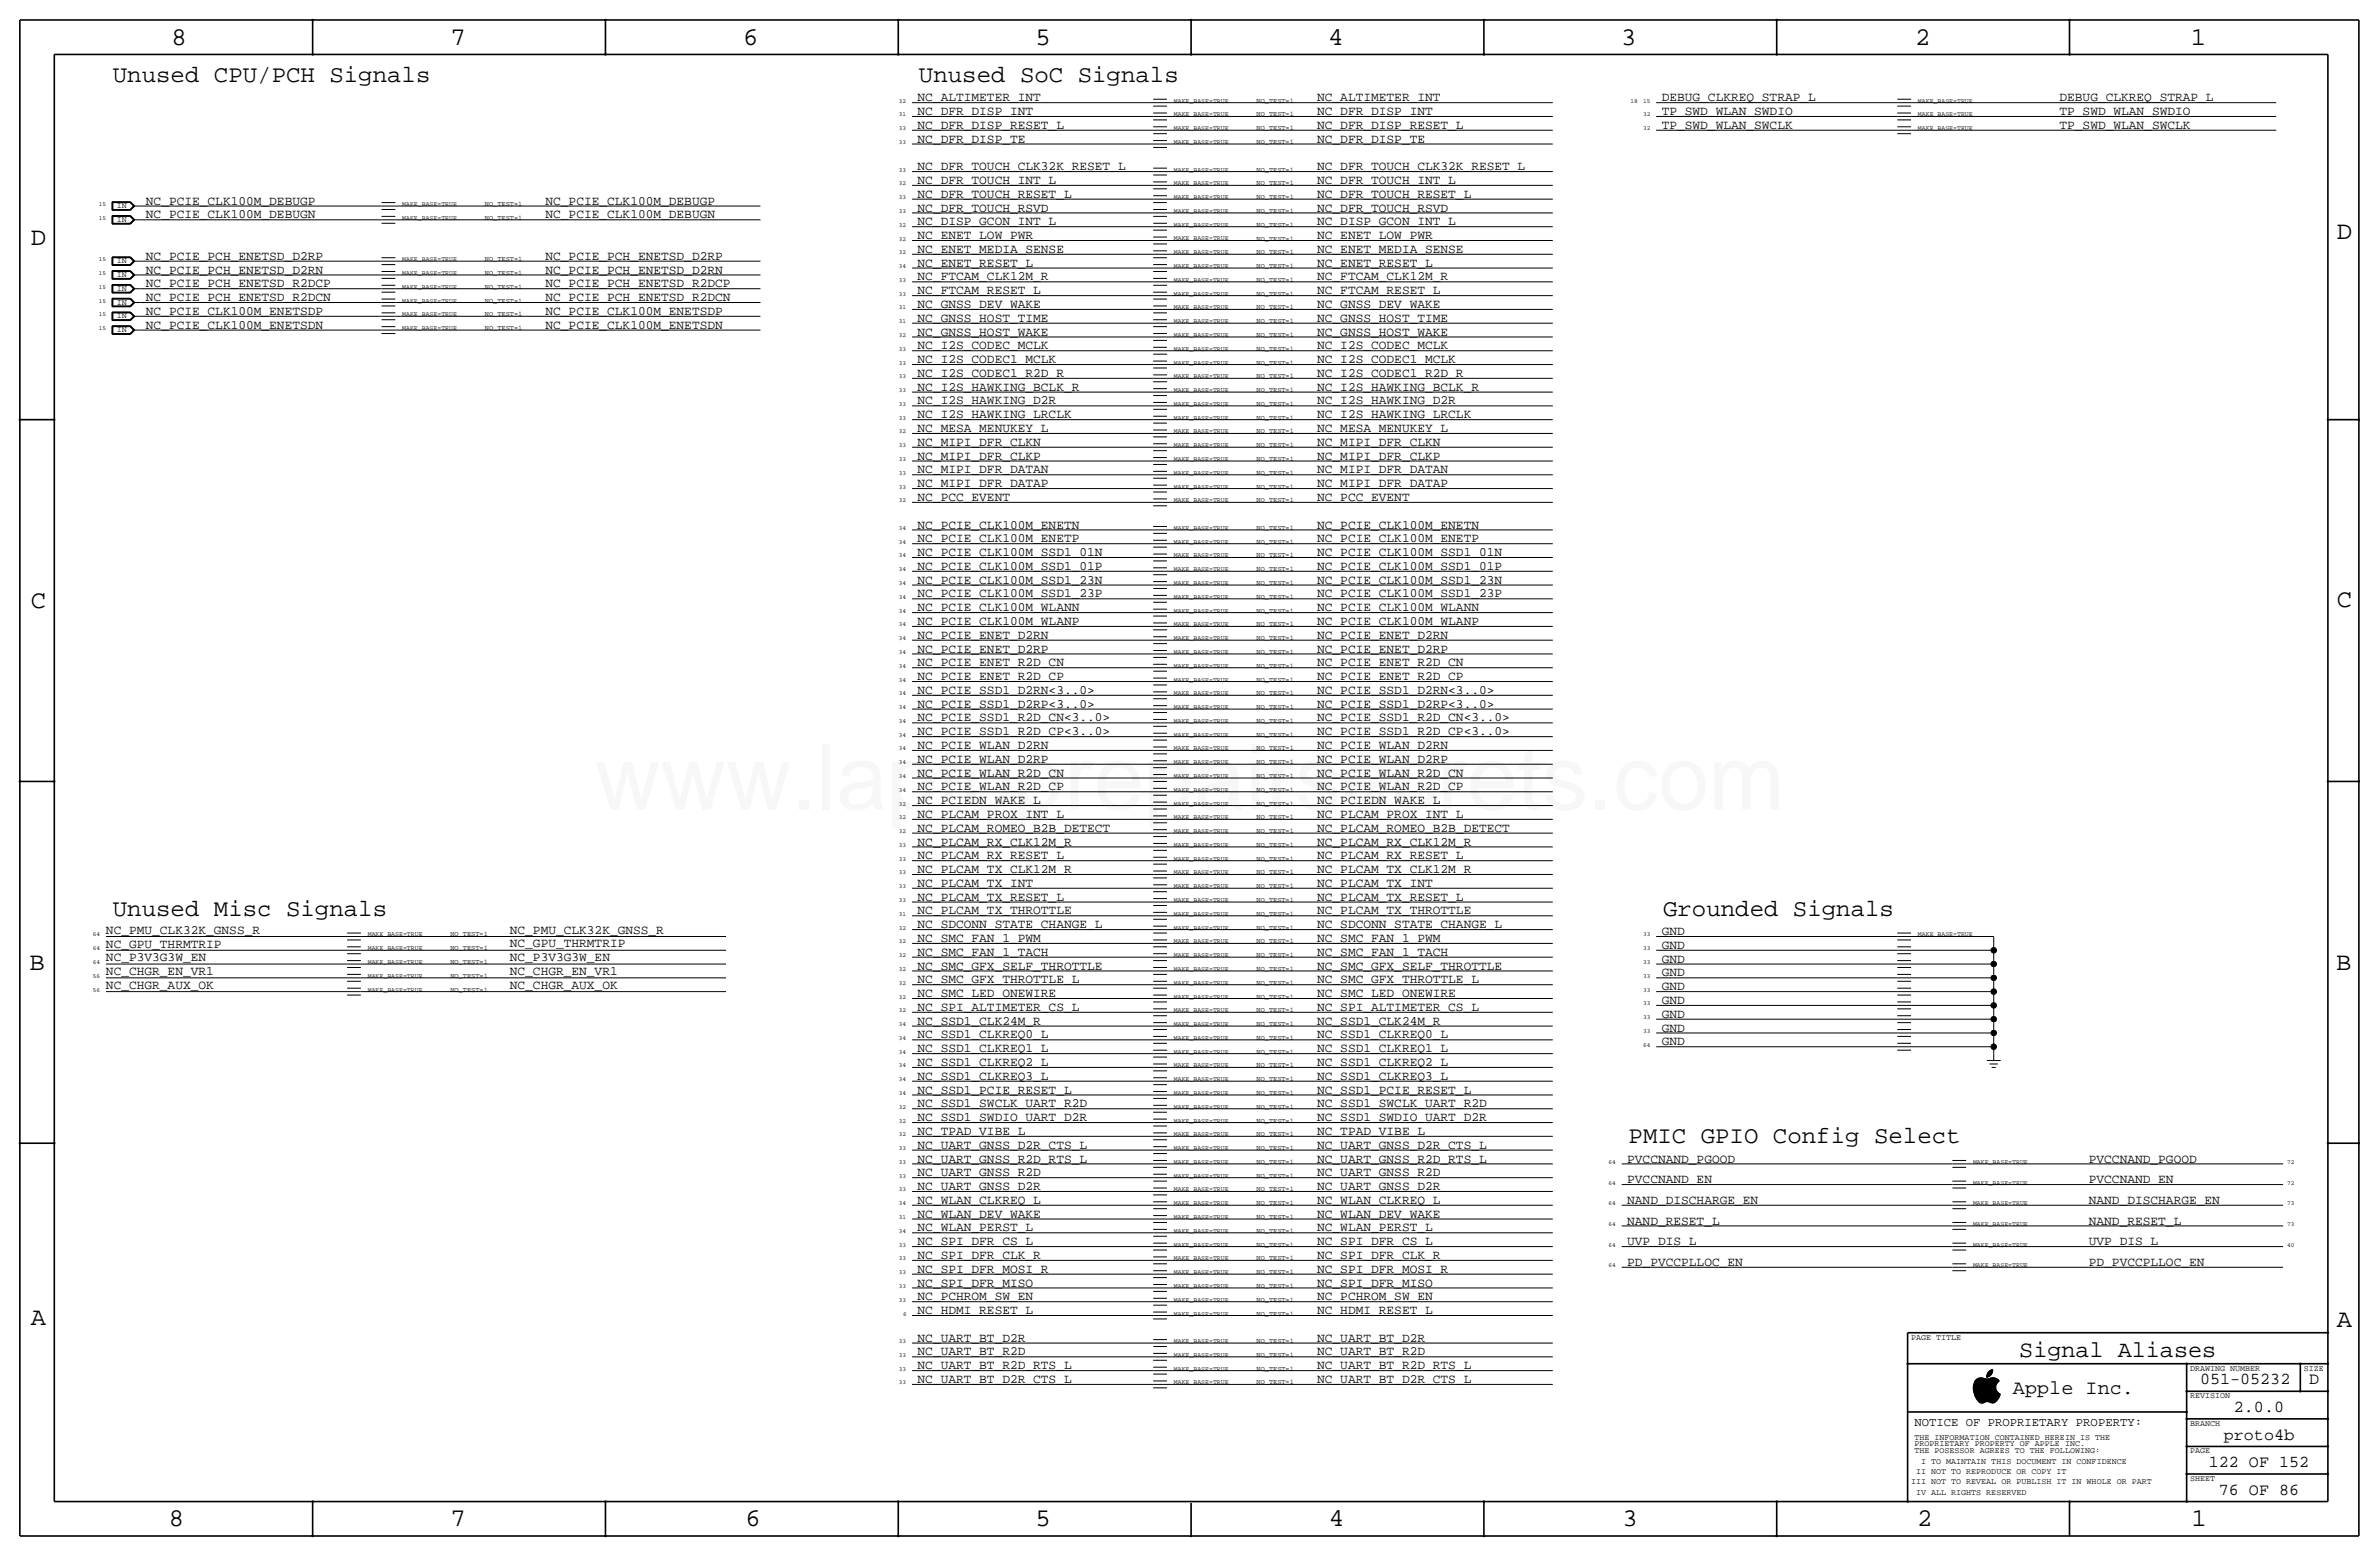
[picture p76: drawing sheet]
<svg xmlns="http://www.w3.org/2000/svg" width="877mm" height="574mm" viewBox="0 0 877 574" stroke-linecap="round" stroke-linejoin="round" font-family="sans-serif">
<defs><g id="words">
<text font-size="33.5" fill="#f00" x="219.3" y="298.4">www.laptoprepairsecrets.com</text>
<g font-size="9.4">
<text x="63.2" y="16.5">8</text>
<text x="166.1" y="16.5">7</text>
<text x="274" y="16.5">6</text>
<text x="381.7" y="16.5">5</text>
<text x="489.7" y="16.5">4</text>
<text x="597.6" y="16.5">3</text>
<text x="706.1" y="16.5">2</text>
<text x="807.7" y="16.5">1</text>
<text x="861.5" y="88.1">D</text>
<text x="11.4" y="90.4">D</text>
<text x="11.4" y="224.3">C</text>
<text x="861.5" y="223.8">C</text>
<text x="10.9" y="357.6">B</text>
<text x="861.3" y="357.4">B</text>
<text x="11.4" y="488.4">A</text>
<text x="861.5" y="489.2">A</text>
<text x="62.2" y="562.6">8</text>
<text x="166.1" y="562.6">7</text>
<text x="274.8" y="562.6">6</text>
<text x="381.7" y="562.6">5</text>
<text x="489.9" y="562.6">4</text>
<text x="598.1" y="562.6">3</text>
<text x="706.8" y="562.6">2</text>
<text x="807.9" y="562.6">1</text>
</g>
<g font-size="8.9">
<text x="41.6" y="30.2">Unused CPU/PCH Signals</text>
<text x="338.8" y="30.2">Unused SoC Signals</text>
<text x="41.6" y="337.6">Unused Misc Signals</text>
<text x="613.1" y="337.6">Grounded Signals</text>
<text x="600.4" y="421.4">PMIC GPIO Config Select</text>
</g>
<text font-size="8.6" x="744.4" y="500.1">Signal Aliases</text>
<text font-size="7.4" x="742.1" y="513.9">Apple Inc.</text>
<g font-size="6.2">
<text x="811.1" y="510.3">051-05232</text>
<text x="851.3" y="510.3">D</text>
<text x="823.6" y="520.4">2.0.0</text>
<text x="819.9" y="530.6">proto4b</text>
<text x="814.3" y="540.8">122 OF 152</text>
<text x="818" y="550.9">76 OF 86</text>
</g>
<g font-size="4.7">
<text x="338.3" y="37.3">NC_ALTIMETER_INT</text>
<text x="485.6" y="37.3">NC_ALTIMETER_INT</text>
<text x="612.6" y="37.3">DEBUG_CLKREQ_STRAP_L</text>
<text x="759.3" y="37.3">DEBUG_CLKREQ_STRAP_L</text>
<text x="338.3" y="47.5">NC_DFR_DISP_RESET_L</text>
<text x="338.3" y="42.4">NC_DFR_DISP_INT</text>
<text x="485.6" y="42.4">NC_DFR_DISP_INT</text>
<text x="485.6" y="47.5">NC_DFR_DISP_RESET_L</text>
<text x="612.6" y="47.5">TP_SWD_WLAN_SWCLK</text>
<text x="612.6" y="42.4">TP_SWD_WLAN_SWDIO</text>
<text x="759.3" y="47.5">TP_SWD_WLAN_SWCLK</text>
<text x="759.3" y="42.4">TP_SWD_WLAN_SWDIO</text>
<text x="338.3" y="52.6">NC_DFR_DISP_TE</text>
<text x="485.6" y="52.6">NC_DFR_DISP_TE</text>
<text x="338.3" y="62.7">NC_DFR_TOUCH_CLK32K_RESET_L</text>
<text x="485.6" y="62.7">NC_DFR_TOUCH_CLK32K_RESET_L</text>
<text x="338.3" y="67.8">NC_DFR_TOUCH_INT_L</text>
<text x="485.6" y="67.8">NC_DFR_TOUCH_INT_L</text>
<text x="53.8" y="75.4">NC_PCIE_CLK100M_DEBUGP</text>
<text x="201.1" y="75.4">NC_PCIE_CLK100M_DEBUGP</text>
<text x="338.3" y="78">NC_DFR_TOUCH_RSVD</text>
<text x="338.3" y="72.9">NC_DFR_TOUCH_RESET_L</text>
<text x="485.6" y="78">NC_DFR_TOUCH_RSVD</text>
<text x="485.6" y="72.9">NC_DFR_TOUCH_RESET_L</text>
<text x="53.8" y="80.5">NC_PCIE_CLK100M_DEBUGN</text>
<text x="201.1" y="80.5">NC_PCIE_CLK100M_DEBUGN</text>
<text x="338.3" y="83">NC_DISP_GCON_INT_L</text>
<text x="485.6" y="83">NC_DISP_GCON_INT_L</text>
<text x="338.3" y="88.1">NC_ENET_LOW_PWR</text>
<text x="485.6" y="88.1">NC_ENET_LOW_PWR</text>
<text x="53.8" y="95.7">NC_PCIE_PCH_ENETSD_D2RP</text>
<text x="201.1" y="95.7">NC_PCIE_PCH_ENETSD_D2RP</text>
<text x="338.3" y="93.2">NC_ENET_MEDIA_SENSE</text>
<text x="485.6" y="93.2">NC_ENET_MEDIA_SENSE</text>
<text x="53.8" y="100.8">NC_PCIE_PCH_ENETSD_D2RN</text>
<text x="201.1" y="100.8">NC_PCIE_PCH_ENETSD_D2RN</text>
<text x="338.3" y="98.3">NC_ENET_RESET_L</text>
<text x="485.6" y="98.3">NC_ENET_RESET_L</text>
<text x="53.8" y="105.9">NC_PCIE_PCH_ENETSD_R2DCP</text>
<text x="201.1" y="105.9">NC_PCIE_PCH_ENETSD_R2DCP</text>
<text x="338.3" y="103.4">NC_FTCAM_CLK12M_R</text>
<text x="485.6" y="103.4">NC_FTCAM_CLK12M_R</text>
<text x="53.8" y="111">NC_PCIE_PCH_ENETSD_R2DCN</text>
<text x="201.1" y="111">NC_PCIE_PCH_ENETSD_R2DCN</text>
<text x="338.3" y="108.4">NC_FTCAM_RESET_L</text>
<text x="338.3" y="113.5">NC_GNSS_DEV_WAKE</text>
<text x="485.6" y="113.5">NC_GNSS_DEV_WAKE</text>
<text x="485.6" y="108.4">NC_FTCAM_RESET_L</text>
<text x="53.8" y="116.1">NC_PCIE_CLK100M_ENETSDP</text>
<text x="201.1" y="116.1">NC_PCIE_CLK100M_ENETSDP</text>
<text x="338.3" y="118.6">NC_GNSS_HOST_TIME</text>
<text x="485.6" y="118.6">NC_GNSS_HOST_TIME</text>
<text x="53.8" y="121.1">NC_PCIE_CLK100M_ENETSDN</text>
<text x="201.1" y="121.1">NC_PCIE_CLK100M_ENETSDN</text>
<text x="338.3" y="123.7">NC_GNSS_HOST_WAKE</text>
<text x="485.6" y="123.7">NC_GNSS_HOST_WAKE</text>
<text x="338.3" y="128.8">NC_I2S_CODEC_MCLK</text>
<text x="485.6" y="128.8">NC_I2S_CODEC_MCLK</text>
<text x="338.3" y="133.8">NC_I2S_CODEC1_MCLK</text>
<text x="485.6" y="133.8">NC_I2S_CODEC1_MCLK</text>
<text x="338.3" y="138.9">NC_I2S_CODEC1_R2D_R</text>
<text x="485.6" y="138.9">NC_I2S_CODEC1_R2D_R</text>
<text x="338.3" y="149.1">NC_I2S_HAWKING_D2R</text>
<text x="338.3" y="144">NC_I2S_HAWKING_BCLK_R</text>
<text x="485.6" y="144">NC_I2S_HAWKING_BCLK_R</text>
<text x="485.6" y="149.1">NC_I2S_HAWKING_D2R</text>
<text x="338.3" y="154.2">NC_I2S_HAWKING_LRCLK</text>
<text x="485.6" y="154.2">NC_I2S_HAWKING_LRCLK</text>
<text x="338.3" y="159.2">NC_MESA_MENUKEY_L</text>
<text x="485.6" y="159.2">NC_MESA_MENUKEY_L</text>
<text x="338.3" y="164.3">NC_MIPI_DFR_CLKN</text>
<text x="485.6" y="164.3">NC_MIPI_DFR_CLKN</text>
<text x="338.3" y="169.4">NC_MIPI_DFR_CLKP</text>
<text x="485.6" y="169.4">NC_MIPI_DFR_CLKP</text>
<text x="338.3" y="174.5">NC_MIPI_DFR_DATAN</text>
<text x="338.3" y="179.6">NC_MIPI_DFR_DATAP</text>
<text x="485.6" y="174.5">NC_MIPI_DFR_DATAN</text>
<text x="485.6" y="179.6">NC_MIPI_DFR_DATAP</text>
<text x="338.3" y="184.6">NC_PCC_EVENT</text>
<text x="485.6" y="184.6">NC_PCC_EVENT</text>
<text x="338.3" y="194.8">NC_PCIE_CLK100M_ENETN</text>
<text x="485.6" y="194.8">NC_PCIE_CLK100M_ENETN</text>
<text x="338.3" y="199.9">NC_PCIE_CLK100M_ENETP</text>
<text x="485.6" y="199.9">NC_PCIE_CLK100M_ENETP</text>
<text x="338.3" y="205">NC_PCIE_CLK100M_SSD1_01N</text>
<text x="485.6" y="205">NC_PCIE_CLK100M_SSD1_01N</text>
<text x="338.3" y="210">NC_PCIE_CLK100M_SSD1_01P</text>
<text x="338.3" y="215.1">NC_PCIE_CLK100M_SSD1_23N</text>
<text x="485.6" y="210">NC_PCIE_CLK100M_SSD1_01P</text>
<text x="485.6" y="215.1">NC_PCIE_CLK100M_SSD1_23N</text>
<text x="338.3" y="220.2">NC_PCIE_CLK100M_SSD1_23P</text>
<text x="485.6" y="220.2">NC_PCIE_CLK100M_SSD1_23P</text>
<text x="338.3" y="225.3">NC_PCIE_CLK100M_WLANN</text>
<text x="485.6" y="225.3">NC_PCIE_CLK100M_WLANN</text>
<text x="338.3" y="230.4">NC_PCIE_CLK100M_WLANP</text>
<text x="485.6" y="230.4">NC_PCIE_CLK100M_WLANP</text>
<text x="338.3" y="235.4">NC_PCIE_ENET_D2RN</text>
<text x="485.6" y="235.4">NC_PCIE_ENET_D2RN</text>
<text x="338.3" y="240.5">NC_PCIE_ENET_D2RP</text>
<text x="338.3" y="245.6">NC_PCIE_ENET_R2D_CN</text>
<text x="485.6" y="240.5">NC_PCIE_ENET_D2RP</text>
<text x="485.6" y="245.6">NC_PCIE_ENET_R2D_CN</text>
<text x="338.3" y="250.7">NC_PCIE_ENET_R2D_CP</text>
<text x="485.6" y="250.7">NC_PCIE_ENET_R2D_CP</text>
<text x="338.3" y="255.8">NC_PCIE_SSD1_D2RN&lt;3..0&gt;</text>
<text x="485.6" y="255.8">NC_PCIE_SSD1_D2RN&lt;3..0&gt;</text>
<text x="338.3" y="260.8">NC_PCIE_SSD1_D2RP&lt;3..0&gt;</text>
<text x="485.6" y="260.8">NC_PCIE_SSD1_D2RP&lt;3..0&gt;</text>
<text x="338.3" y="265.9">NC_PCIE_SSD1_R2D_CN&lt;3..0&gt;</text>
<text x="485.6" y="265.9">NC_PCIE_SSD1_R2D_CN&lt;3..0&gt;</text>
<text x="338.3" y="271">NC_PCIE_SSD1_R2D_CP&lt;3..0&gt;</text>
<text x="485.6" y="271">NC_PCIE_SSD1_R2D_CP&lt;3..0&gt;</text>
<text x="338.3" y="276.1">NC_PCIE_WLAN_D2RN</text>
<text x="338.3" y="281.2">NC_PCIE_WLAN_D2RP</text>
<text x="485.6" y="276.1">NC_PCIE_WLAN_D2RN</text>
<text x="485.6" y="281.2">NC_PCIE_WLAN_D2RP</text>
<text x="338.3" y="286.2">NC_PCIE_WLAN_R2D_CN</text>
<text x="485.6" y="286.2">NC_PCIE_WLAN_R2D_CN</text>
<text x="338.3" y="291.3">NC_PCIE_WLAN_R2D_CP</text>
<text x="485.6" y="291.3">NC_PCIE_WLAN_R2D_CP</text>
<text x="338.3" y="296.4">NC_PCIEDN_WAKE_L</text>
<text x="485.6" y="296.4">NC_PCIEDN_WAKE_L</text>
<text x="338.3" y="301.5">NC_PLCAM_PROX_INT_L</text>
<text x="485.6" y="301.5">NC_PLCAM_PROX_INT_L</text>
<text x="338.3" y="311.7">NC_PLCAM_RX_CLK12M_R</text>
<text x="338.3" y="306.6">NC_PLCAM_ROMEO_B2B_DETECT</text>
<text x="485.6" y="306.6">NC_PLCAM_ROMEO_B2B_DETECT</text>
<text x="485.6" y="311.7">NC_PLCAM_RX_CLK12M_R</text>
<text x="338.3" y="316.7">NC_PLCAM_RX_RESET_L</text>
<text x="485.6" y="316.7">NC_PLCAM_RX_RESET_L</text>
<text x="338.3" y="321.8">NC_PLCAM_TX_CLK12M_R</text>
<text x="485.6" y="321.8">NC_PLCAM_TX_CLK12M_R</text>
<text x="338.3" y="326.9">NC_PLCAM_TX_INT</text>
<text x="485.6" y="326.9">NC_PLCAM_TX_INT</text>
<text x="338.3" y="332">NC_PLCAM_TX_RESET_L</text>
<text x="485.6" y="332">NC_PLCAM_TX_RESET_L</text>
<text x="338.3" y="337">NC_PLCAM_TX_THROTTLE</text>
<text x="485.6" y="337">NC_PLCAM_TX_THROTTLE</text>
<text x="39.1" y="344.2">NC_PMU_CLK32K_GNSS_R</text>
<text x="188" y="344.2">NC_PMU_CLK32K_GNSS_R</text>
<text x="338.3" y="347.2">NC_SMC_FAN_1_PWM</text>
<text x="338.3" y="342.1">NC_SDCONN_STATE_CHANGE_L</text>
<text x="485.6" y="347.2">NC_SMC_FAN_1_PWM</text>
<text x="485.6" y="342.1">NC_SDCONN_STATE_CHANGE_L</text>
<text x="612.6" y="344.7">GND</text>
<text x="39.1" y="349.3">NC_GPU_THRMTRIP</text>
<text x="188" y="349.2">NC_GPU_THRMTRIP</text>
<text x="338.3" y="352.3">NC_SMC_FAN_1_TACH</text>
<text x="485.6" y="352.3">NC_SMC_FAN_1_TACH</text>
<text x="612.6" y="349.7">GND</text>
<text x="39.1" y="354.4">NC_P3V3G3W_EN</text>
<text x="39.1" y="359.5">NC_CHGR_EN_VR1</text>
<text x="188" y="354.3">NC_P3V3G3W_EN</text>
<text x="188" y="359.4">NC_CHGR_EN_VR1</text>
<text x="338.3" y="357.4">NC_SMC_GFX_SELF_THROTTLE</text>
<text x="485.6" y="357.4">NC_SMC_GFX_SELF_THROTTLE</text>
<text x="612.6" y="354.8">GND</text>
<text x="612.6" y="359.9">GND</text>
<text x="39.1" y="364.5">NC_CHGR_AUX_OK</text>
<text x="188" y="364.5">NC_CHGR_AUX_OK</text>
<text x="338.3" y="362.5">NC_SMC_GFX_THROTTLE_L</text>
<text x="485.6" y="362.5">NC_SMC_GFX_THROTTLE_L</text>
<text x="612.6" y="365">GND</text>
<text x="338.3" y="367.5">NC_SMC_LED_ONEWIRE</text>
<text x="485.6" y="367.5">NC_SMC_LED_ONEWIRE</text>
<text x="612.6" y="370.1">GND</text>
<text x="338.3" y="372.6">NC_SPI_ALTIMETER_CS_L</text>
<text x="338.3" y="377.7">NC_SSD1_CLK24M_R</text>
<text x="485.6" y="377.7">NC_SSD1_CLK24M_R</text>
<text x="485.6" y="372.6">NC_SPI_ALTIMETER_CS_L</text>
<text x="612.6" y="375.2">GND</text>
<text x="338.3" y="382.8">NC_SSD1_CLKREQ0_L</text>
<text x="485.6" y="382.8">NC_SSD1_CLKREQ0_L</text>
<text x="612.6" y="380.2">GND</text>
<text x="338.3" y="387.9">NC_SSD1_CLKREQ1_L</text>
<text x="485.6" y="387.9">NC_SSD1_CLKREQ1_L</text>
<text x="612.6" y="385.3">GND</text>
<text x="338.3" y="392.9">NC_SSD1_CLKREQ2_L</text>
<text x="485.6" y="392.9">NC_SSD1_CLKREQ2_L</text>
<text x="338.3" y="398">NC_SSD1_CLKREQ3_L</text>
<text x="485.6" y="398">NC_SSD1_CLKREQ3_L</text>
<text x="338.3" y="403.1">NC_SSD1_PCIE_RESET_L</text>
<text x="485.6" y="403.1">NC_SSD1_PCIE_RESET_L</text>
<text x="338.3" y="408.2">NC_SSD1_SWCLK_UART_R2D</text>
<text x="338.3" y="413.3">NC_SSD1_SWDIO_UART_D2R</text>
<text x="485.6" y="413.3">NC_SSD1_SWDIO_UART_D2R</text>
<text x="485.6" y="408.2">NC_SSD1_SWCLK_UART_R2D</text>
<text x="338.3" y="418.3">NC_TPAD_VIBE_L</text>
<text x="485.6" y="418.3">NC_TPAD_VIBE_L</text>
<text x="338.3" y="423.4">NC_UART_GNSS_D2R_CTS_L</text>
<text x="485.6" y="423.4">NC_UART_GNSS_D2R_CTS_L</text>
<text x="338.3" y="428.5">NC_UART_GNSS_R2D_RTS_L</text>
<text x="485.6" y="428.5">NC_UART_GNSS_R2D_RTS_L</text>
<text x="599.9" y="428.5">PVCCNAND_PGOOD</text>
<text x="770.1" y="428.5">PVCCNAND_PGOOD</text>
<text x="338.3" y="433.6">NC_UART_GNSS_R2D</text>
<text x="485.6" y="433.6">NC_UART_GNSS_R2D</text>
<text x="599.9" y="436.1">PVCCNAND_EN</text>
<text x="770.1" y="436.1">PVCCNAND_EN</text>
<text x="338.3" y="443.7">NC_WLAN_CLKREQ_L</text>
<text x="338.3" y="438.7">NC_UART_GNSS_D2R</text>
<text x="485.6" y="438.7">NC_UART_GNSS_D2R</text>
<text x="485.6" y="443.7">NC_WLAN_CLKREQ_L</text>
<text x="599.9" y="443.7">NAND_DISCHARGE_EN</text>
<text x="770.1" y="443.7">NAND_DISCHARGE_EN</text>
<text x="338.3" y="448.8">NC_WLAN_DEV_WAKE</text>
<text x="485.6" y="448.8">NC_WLAN_DEV_WAKE</text>
<text x="338.3" y="453.9">NC_WLAN_PERST_L</text>
<text x="485.6" y="453.9">NC_WLAN_PERST_L</text>
<text x="599.9" y="451.4">NAND_RESET_L</text>
<text x="770.1" y="451.4">NAND_RESET_L</text>
<text x="338.3" y="459">NC_SPI_DFR_CS_L</text>
<text x="485.6" y="459">NC_SPI_DFR_CS_L</text>
<text x="599.9" y="459">UVP_DIS_L</text>
<text x="770.1" y="459">UVP_DIS_L</text>
<text x="338.3" y="464.1">NC_SPI_DFR_CLK_R</text>
<text x="485.6" y="464.1">NC_SPI_DFR_CLK_R</text>
<text x="599.9" y="466.6">PD_PVCCPLLOC_EN</text>
<text x="770.1" y="466.6">PD_PVCCPLLOC_EN</text>
<text x="338.3" y="469.1">NC_SPI_DFR_MOSI_R</text>
<text x="485.6" y="469.1">NC_SPI_DFR_MOSI_R</text>
<text x="338.3" y="474.2">NC_SPI_DFR_MISO</text>
<text x="338.3" y="479.3">NC_PCHROM_SW_EN</text>
<text x="485.6" y="479.3">NC_PCHROM_SW_EN</text>
<text x="485.6" y="474.2">NC_SPI_DFR_MISO</text>
<text x="338.3" y="484.4">NC_HDMI_RESET_L</text>
<text x="485.6" y="484.4">NC_HDMI_RESET_L</text>
<text x="338.3" y="494.5">NC_UART_BT_D2R</text>
<text x="485.6" y="494.5">NC_UART_BT_D2R</text>
<text x="338.3" y="499.6">NC_UART_BT_R2D</text>
<text x="485.6" y="499.6">NC_UART_BT_R2D</text>
<text x="338.3" y="504.7">NC_UART_BT_R2D_RTS_L</text>
<text x="338.3" y="509.8">NC_UART_BT_D2R_CTS_L</text>
<text x="485.6" y="509.8">NC_UART_BT_D2R_CTS_L</text>
<text x="485.6" y="504.7">NC_UART_BT_R2D_RTS_L</text>
</g>
<text font-size="4.5" x="705.8" y="525.5">NOTICE OF PROPRIETARY PROPERTY:</text>
<g font-size="3.1">
<text x="43.1" y="76.7">IN</text>
<text x="43.1" y="81.8">IN</text>
<text x="43.1" y="97">IN</text>
<text x="43.1" y="107.2">IN</text>
<text x="43.1" y="102.1">IN</text>
<text x="43.1" y="112.3">IN</text>
<text x="43.1" y="117.3">IN</text>
<text x="43.1" y="122.4">IN</text>
<text x="704.5" y="493.8">PAGE TITLE</text>
<text x="807.4" y="505.2">DRAWING NUMBER</text>
<text x="849.3" y="505.2">SIZE</text>
<text x="807.4" y="515.4">REVISION</text>
<text x="807.4" y="525.5">BRANCH</text>
<text x="705.8" y="533.1">PROPRIETARY PROPERTY OF APPLE INC.</text>
<text x="705.8" y="530.6">THE INFORMATION CONTAINED HEREIN IS THE</text>
<text x="705.8" y="535.7">THE POSESSOR AGREES TO THE FOLLOWING:</text>
<text x="708.2" y="539.5">I TO MAINTAIN THIS DOCUMENT IN CONFIDENCE</text>
<text x="807.4" y="535.7">PAGE</text>
<text x="706.4" y="543.3">II NOT TO REPRODUCE OR COPY IT</text>
<text x="807.4" y="545.8">SHEET</text>
<text x="704.5" y="547.1">III NOT TO REVEAL OR PUBLISH IT IN WHOLE OR PART</text>
<text x="706.4" y="550.9">IV ALL RIGHTS RESERVED</text>
</g>
<g font-size="2.6">
<text x="463.2" y="37.8">NO_TEST=1</text>
<text x="463.2" y="42.9">NO_TEST=1</text>
<text x="463.2" y="48">NO_TEST=1</text>
<text x="463.2" y="53.1">NO_TEST=1</text>
<text x="463.2" y="63.2">NO_TEST=1</text>
<text x="463.2" y="68.3">NO_TEST=1</text>
<text x="178.8" y="75.9">NO_TEST=1</text>
<text x="463.2" y="73.4">NO_TEST=1</text>
<text x="178.8" y="81">NO_TEST=1</text>
<text x="463.2" y="83.6">NO_TEST=1</text>
<text x="463.2" y="78.5">NO_TEST=1</text>
<text x="463.2" y="88.6">NO_TEST=1</text>
<text x="463.2" y="93.7">NO_TEST=1</text>
<text x="178.8" y="101.3">NO_TEST=1</text>
<text x="178.8" y="96.3">NO_TEST=1</text>
<text x="463.2" y="98.8">NO_TEST=1</text>
<text x="178.8" y="106.4">NO_TEST=1</text>
<text x="463.2" y="103.9">NO_TEST=1</text>
<text x="178.8" y="111.5">NO_TEST=1</text>
<text x="463.2" y="109">NO_TEST=1</text>
<text x="178.8" y="116.6">NO_TEST=1</text>
<text x="463.2" y="114">NO_TEST=1</text>
<text x="463.2" y="119.1">NO_TEST=1</text>
<text x="178.8" y="121.7">NO_TEST=1</text>
<text x="463.2" y="124.2">NO_TEST=1</text>
<text x="463.2" y="129.3">NO_TEST=1</text>
<text x="463.2" y="134.4">NO_TEST=1</text>
<text x="463.2" y="139.4">NO_TEST=1</text>
<text x="463.2" y="144.5">NO_TEST=1</text>
<text x="463.2" y="149.6">NO_TEST=1</text>
<text x="463.2" y="154.7">NO_TEST=1</text>
<text x="463.2" y="159.8">NO_TEST=1</text>
<text x="463.2" y="164.8">NO_TEST=1</text>
<text x="463.2" y="169.9">NO_TEST=1</text>
<text x="463.2" y="175">NO_TEST=1</text>
<text x="463.2" y="185.2">NO_TEST=1</text>
<text x="463.2" y="180.1">NO_TEST=1</text>
<text x="463.2" y="195.3">NO_TEST=1</text>
<text x="463.2" y="200.4">NO_TEST=1</text>
<text x="463.2" y="205.5">NO_TEST=1</text>
<text x="463.2" y="210.6">NO_TEST=1</text>
<text x="463.2" y="215.6">NO_TEST=1</text>
<text x="463.2" y="220.7">NO_TEST=1</text>
<text x="463.2" y="225.8">NO_TEST=1</text>
<text x="463.2" y="230.9">NO_TEST=1</text>
<text x="463.2" y="236">NO_TEST=1</text>
<text x="463.2" y="241">NO_TEST=1</text>
<text x="463.2" y="246.1">NO_TEST=1</text>
<text x="463.2" y="251.2">NO_TEST=1</text>
<text x="463.2" y="256.3">NO_TEST=1</text>
<text x="463.2" y="261.4">NO_TEST=1</text>
<text x="463.2" y="266.4">NO_TEST=1</text>
<text x="463.2" y="271.5">NO_TEST=1</text>
<text x="463.2" y="276.6">NO_TEST=1</text>
<text x="463.2" y="281.7">NO_TEST=1</text>
<text x="463.2" y="286.8">NO_TEST=1</text>
<text x="463.2" y="291.8">NO_TEST=1</text>
<text x="463.2" y="296.9">NO_TEST=1</text>
<text x="463.2" y="302">NO_TEST=1</text>
<text x="463.2" y="307.1">NO_TEST=1</text>
<text x="463.2" y="312.2">NO_TEST=1</text>
<text x="463.2" y="317.2">NO_TEST=1</text>
<text x="463.2" y="322.3">NO_TEST=1</text>
<text x="463.2" y="327.4">NO_TEST=1</text>
<text x="463.2" y="332.5">NO_TEST=1</text>
<text x="463.2" y="337.6">NO_TEST=1</text>
<text x="166.1" y="345.2">NO_TEST=1</text>
<text x="463.2" y="347.7">NO_TEST=1</text>
<text x="463.2" y="342.6">NO_TEST=1</text>
<text x="166.1" y="350.3">NO_TEST=1</text>
<text x="463.2" y="352.8">NO_TEST=1</text>
<text x="166.1" y="355.3">NO_TEST=1</text>
<text x="463.2" y="357.9">NO_TEST=1</text>
<text x="166.1" y="360.4">NO_TEST=1</text>
<text x="166.1" y="365.5">NO_TEST=1</text>
<text x="463.2" y="363">NO_TEST=1</text>
<text x="463.2" y="368">NO_TEST=1</text>
<text x="463.2" y="373.1">NO_TEST=1</text>
<text x="463.2" y="383.3">NO_TEST=1</text>
<text x="463.2" y="378.2">NO_TEST=1</text>
<text x="463.2" y="388.4">NO_TEST=1</text>
<text x="463.2" y="393.4">NO_TEST=1</text>
<text x="463.2" y="398.5">NO_TEST=1</text>
<text x="463.2" y="403.6">NO_TEST=1</text>
<text x="463.2" y="413.8">NO_TEST=1</text>
<text x="463.2" y="408.7">NO_TEST=1</text>
<text x="463.2" y="418.8">NO_TEST=1</text>
<text x="463.2" y="423.9">NO_TEST=1</text>
<text x="463.2" y="429">NO_TEST=1</text>
<text x="463.2" y="434.1">NO_TEST=1</text>
<text x="463.2" y="439.2">NO_TEST=1</text>
<text x="463.2" y="449.3">NO_TEST=1</text>
<text x="463.2" y="444.2">NO_TEST=1</text>
<text x="463.2" y="454.4">NO_TEST=1</text>
<text x="463.2" y="459.5">NO_TEST=1</text>
<text x="463.2" y="464.6">NO_TEST=1</text>
<text x="463.2" y="469.6">NO_TEST=1</text>
<text x="463.2" y="479.8">NO_TEST=1</text>
<text x="463.2" y="474.7">NO_TEST=1</text>
<text x="463.2" y="484.9">NO_TEST=1</text>
<text x="463.2" y="495">NO_TEST=1</text>
<text x="463.2" y="500.1">NO_TEST=1</text>
<text x="463.2" y="505.2">NO_TEST=1</text>
<text x="463.2" y="510.3">NO_TEST=1</text>
</g>
<g font-size="2.4">
<text x="432.8" y="37.8">MAKE_BASE=TRUE</text>
<text x="707.1" y="37.8">MAKE_BASE=TRUE</text>
<text x="432.8" y="42.9">MAKE_BASE=TRUE</text>
<text x="707.1" y="42.9">MAKE_BASE=TRUE</text>
<text x="432.8" y="48">MAKE_BASE=TRUE</text>
<text x="432.8" y="53.1">MAKE_BASE=TRUE</text>
<text x="707.1" y="48">MAKE_BASE=TRUE</text>
<text x="432.8" y="63.2">MAKE_BASE=TRUE</text>
<text x="432.8" y="68.3">MAKE_BASE=TRUE</text>
<text x="148.3" y="75.9">MAKE_BASE=TRUE</text>
<text x="432.8" y="73.4">MAKE_BASE=TRUE</text>
<text x="148.3" y="81">MAKE_BASE=TRUE</text>
<text x="432.8" y="83.6">MAKE_BASE=TRUE</text>
<text x="432.8" y="78.5">MAKE_BASE=TRUE</text>
<text x="432.8" y="88.6">MAKE_BASE=TRUE</text>
<text x="432.8" y="93.7">MAKE_BASE=TRUE</text>
<text x="148.3" y="96.3">MAKE_BASE=TRUE</text>
<text x="148.3" y="101.3">MAKE_BASE=TRUE</text>
<text x="432.8" y="98.8">MAKE_BASE=TRUE</text>
<text x="148.3" y="106.4">MAKE_BASE=TRUE</text>
<text x="432.8" y="103.9">MAKE_BASE=TRUE</text>
<text x="148.3" y="111.5">MAKE_BASE=TRUE</text>
<text x="432.8" y="109">MAKE_BASE=TRUE</text>
<text x="148.3" y="116.6">MAKE_BASE=TRUE</text>
<text x="432.8" y="114">MAKE_BASE=TRUE</text>
<text x="432.8" y="119.1">MAKE_BASE=TRUE</text>
<text x="148.3" y="121.7">MAKE_BASE=TRUE</text>
<text x="432.8" y="124.2">MAKE_BASE=TRUE</text>
<text x="432.8" y="129.3">MAKE_BASE=TRUE</text>
<text x="432.8" y="134.4">MAKE_BASE=TRUE</text>
<text x="432.8" y="139.4">MAKE_BASE=TRUE</text>
<text x="432.8" y="144.5">MAKE_BASE=TRUE</text>
<text x="432.8" y="149.6">MAKE_BASE=TRUE</text>
<text x="432.8" y="154.7">MAKE_BASE=TRUE</text>
<text x="432.8" y="159.8">MAKE_BASE=TRUE</text>
<text x="432.8" y="164.8">MAKE_BASE=TRUE</text>
<text x="432.8" y="169.9">MAKE_BASE=TRUE</text>
<text x="432.8" y="175">MAKE_BASE=TRUE</text>
<text x="432.8" y="185.2">MAKE_BASE=TRUE</text>
<text x="432.8" y="180.1">MAKE_BASE=TRUE</text>
<text x="432.8" y="195.3">MAKE_BASE=TRUE</text>
<text x="432.8" y="200.4">MAKE_BASE=TRUE</text>
<text x="432.8" y="205.5">MAKE_BASE=TRUE</text>
<text x="432.8" y="210.6">MAKE_BASE=TRUE</text>
<text x="432.8" y="215.6">MAKE_BASE=TRUE</text>
<text x="432.8" y="220.7">MAKE_BASE=TRUE</text>
<text x="432.8" y="225.8">MAKE_BASE=TRUE</text>
<text x="432.8" y="230.9">MAKE_BASE=TRUE</text>
<text x="432.8" y="236">MAKE_BASE=TRUE</text>
<text x="432.8" y="241">MAKE_BASE=TRUE</text>
<text x="432.8" y="246.1">MAKE_BASE=TRUE</text>
<text x="432.8" y="251.2">MAKE_BASE=TRUE</text>
<text x="432.8" y="256.3">MAKE_BASE=TRUE</text>
<text x="432.8" y="261.4">MAKE_BASE=TRUE</text>
<text x="432.8" y="266.4">MAKE_BASE=TRUE</text>
<text x="432.8" y="271.5">MAKE_BASE=TRUE</text>
<text x="432.8" y="276.6">MAKE_BASE=TRUE</text>
<text x="432.8" y="281.7">MAKE_BASE=TRUE</text>
<text x="432.8" y="286.8">MAKE_BASE=TRUE</text>
<text x="432.8" y="291.8">MAKE_BASE=TRUE</text>
<text x="432.8" y="296.9">MAKE_BASE=TRUE</text>
<text x="432.8" y="302">MAKE_BASE=TRUE</text>
<text x="432.8" y="307.1">MAKE_BASE=TRUE</text>
<text x="432.8" y="312.2">MAKE_BASE=TRUE</text>
<text x="432.8" y="317.2">MAKE_BASE=TRUE</text>
<text x="432.8" y="322.3">MAKE_BASE=TRUE</text>
<text x="432.8" y="327.4">MAKE_BASE=TRUE</text>
<text x="432.8" y="332.5">MAKE_BASE=TRUE</text>
<text x="432.8" y="337.6">MAKE_BASE=TRUE</text>
<text x="135.6" y="345.2">MAKE_BASE=TRUE</text>
<text x="432.8" y="347.7">MAKE_BASE=TRUE</text>
<text x="432.8" y="342.6">MAKE_BASE=TRUE</text>
<text x="707.1" y="345.2">MAKE_BASE=TRUE</text>
<text x="135.6" y="350.3">MAKE_BASE=TRUE</text>
<text x="432.8" y="352.8">MAKE_BASE=TRUE</text>
<text x="135.6" y="355.3">MAKE_BASE=TRUE</text>
<text x="432.8" y="357.9">MAKE_BASE=TRUE</text>
<text x="135.6" y="360.4">MAKE_BASE=TRUE</text>
<text x="135.6" y="365.5">MAKE_BASE=TRUE</text>
<text x="432.8" y="363">MAKE_BASE=TRUE</text>
<text x="432.8" y="368">MAKE_BASE=TRUE</text>
<text x="432.8" y="373.1">MAKE_BASE=TRUE</text>
<text x="432.8" y="383.3">MAKE_BASE=TRUE</text>
<text x="432.8" y="378.2">MAKE_BASE=TRUE</text>
<text x="432.8" y="388.4">MAKE_BASE=TRUE</text>
<text x="432.8" y="393.4">MAKE_BASE=TRUE</text>
<text x="432.8" y="398.5">MAKE_BASE=TRUE</text>
<text x="432.8" y="403.6">MAKE_BASE=TRUE</text>
<text x="432.8" y="413.8">MAKE_BASE=TRUE</text>
<text x="432.8" y="408.7">MAKE_BASE=TRUE</text>
<text x="432.8" y="418.8">MAKE_BASE=TRUE</text>
<text x="432.8" y="423.9">MAKE_BASE=TRUE</text>
<text x="432.8" y="429">MAKE_BASE=TRUE</text>
<text x="727.4" y="429">MAKE_BASE=TRUE</text>
<text x="432.8" y="434.1">MAKE_BASE=TRUE</text>
<text x="727.4" y="436.6">MAKE_BASE=TRUE</text>
<text x="432.8" y="439.2">MAKE_BASE=TRUE</text>
<text x="432.8" y="449.3">MAKE_BASE=TRUE</text>
<text x="432.8" y="444.2">MAKE_BASE=TRUE</text>
<text x="727.4" y="444.2">MAKE_BASE=TRUE</text>
<text x="432.8" y="454.4">MAKE_BASE=TRUE</text>
<text x="727.4" y="451.9">MAKE_BASE=TRUE</text>
<text x="432.8" y="459.5">MAKE_BASE=TRUE</text>
<text x="727.4" y="459.5">MAKE_BASE=TRUE</text>
<text x="432.8" y="464.6">MAKE_BASE=TRUE</text>
<text x="727.4" y="467.1">MAKE_BASE=TRUE</text>
<text x="432.8" y="469.6">MAKE_BASE=TRUE</text>
<text x="432.8" y="479.8">MAKE_BASE=TRUE</text>
<text x="432.8" y="474.7">MAKE_BASE=TRUE</text>
<text x="432.8" y="484.9">MAKE_BASE=TRUE</text>
<text x="432.8" y="495">MAKE_BASE=TRUE</text>
<text x="432.8" y="500.1">MAKE_BASE=TRUE</text>
<text x="432.8" y="505.2">MAKE_BASE=TRUE</text>
<text x="432.8" y="510.3">MAKE_BASE=TRUE</text>
</g>
<g font-size="2.3">
<text x="331.4" y="37.8">32</text>
<text x="601.2" y="37.8">18</text>
<text x="605.7" y="37.8">15</text>
<text x="331.4" y="42.9">31</text>
<text x="605.7" y="42.9">32</text>
<text x="331.4" y="53.1">33</text>
<text x="331.4" y="48">33</text>
<text x="605.7" y="48">32</text>
<text x="331.4" y="63.2">33</text>
<text x="331.4" y="68.3">32</text>
<text x="36.5" y="75.9">15</text>
<text x="331.4" y="73.4">33</text>
<text x="36.5" y="81">15</text>
<text x="331.4" y="78.5">33</text>
<text x="331.4" y="83.6">32</text>
<text x="331.4" y="88.6">32</text>
<text x="331.4" y="93.7">32</text>
<text x="36.5" y="96.3">15</text>
<text x="36.5" y="101.3">15</text>
<text x="331.4" y="98.8">34</text>
<text x="36.5" y="106.4">15</text>
<text x="331.4" y="103.9">33</text>
<text x="36.5" y="111.5">15</text>
<text x="331.4" y="109">33</text>
<text x="36.5" y="116.6">15</text>
<text x="331.4" y="114">31</text>
<text x="331.4" y="119.1">31</text>
<text x="36.5" y="121.7">15</text>
<text x="331.4" y="124.2">32</text>
<text x="331.4" y="129.3">33</text>
<text x="331.4" y="134.4">33</text>
<text x="331.4" y="139.4">33</text>
<text x="331.4" y="149.6">33</text>
<text x="331.4" y="144.5">33</text>
<text x="331.4" y="154.7">33</text>
<text x="331.4" y="159.8">32</text>
<text x="331.4" y="164.8">33</text>
<text x="331.4" y="169.9">33</text>
<text x="331.4" y="175">33</text>
<text x="331.4" y="180.1">33</text>
<text x="331.4" y="185.2">32</text>
<text x="331.4" y="195.3">34</text>
<text x="331.4" y="200.4">34</text>
<text x="331.4" y="205.5">34</text>
<text x="331.4" y="210.6">34</text>
<text x="331.4" y="215.6">34</text>
<text x="331.4" y="220.7">34</text>
<text x="331.4" y="225.8">34</text>
<text x="331.4" y="230.9">34</text>
<text x="331.4" y="236">34</text>
<text x="331.4" y="241">34</text>
<text x="331.4" y="246.1">34</text>
<text x="331.4" y="251.2">34</text>
<text x="331.4" y="256.3">34</text>
<text x="331.4" y="261.4">34</text>
<text x="331.4" y="266.4">34</text>
<text x="331.4" y="271.5">34</text>
<text x="331.4" y="276.6">34</text>
<text x="331.4" y="281.7">34</text>
<text x="331.4" y="286.8">34</text>
<text x="331.4" y="291.8">34</text>
<text x="331.4" y="296.9">32</text>
<text x="331.4" y="302">32</text>
<text x="331.4" y="307.1">32</text>
<text x="331.4" y="312.2">33</text>
<text x="331.4" y="317.2">33</text>
<text x="331.4" y="322.3">33</text>
<text x="331.4" y="327.4">33</text>
<text x="331.4" y="332.5">33</text>
<text x="331.4" y="337.6">31</text>
<text x="34.2" y="345.2">64</text>
<text x="331.4" y="347.7">32</text>
<text x="331.4" y="342.6">32</text>
<text x="605.7" y="345.2">33</text>
<text x="34.2" y="350.3">64</text>
<text x="331.4" y="352.8">32</text>
<text x="605.7" y="350.3">33</text>
<text x="34.2" y="355.3">64</text>
<text x="331.4" y="357.9">32</text>
<text x="605.7" y="355.3">33</text>
<text x="34.2" y="360.4">56</text>
<text x="34.2" y="365.5">56</text>
<text x="331.4" y="363">32</text>
<text x="605.7" y="360.4">33</text>
<text x="605.7" y="365.5">33</text>
<text x="331.4" y="368">32</text>
<text x="605.7" y="370.6">33</text>
<text x="331.4" y="373.1">32</text>
<text x="605.7" y="375.7">33</text>
<text x="331.4" y="378.2">34</text>
<text x="331.4" y="383.3">34</text>
<text x="605.7" y="380.7">33</text>
<text x="331.4" y="388.4">34</text>
<text x="605.7" y="385.8">64</text>
<text x="331.4" y="393.4">34</text>
<text x="331.4" y="398.5">34</text>
<text x="331.4" y="403.6">34</text>
<text x="331.4" y="408.7">32</text>
<text x="331.4" y="413.8">32</text>
<text x="331.4" y="418.8">32</text>
<text x="331.4" y="423.9">33</text>
<text x="331.4" y="429">33</text>
<text x="593" y="429">64</text>
<text x="843.2" y="429">72</text>
<text x="331.4" y="434.1">33</text>
<text x="593" y="436.6">64</text>
<text x="843.2" y="436.6">72</text>
<text x="331.4" y="439.2">33</text>
<text x="331.4" y="449.3">31</text>
<text x="331.4" y="444.2">34</text>
<text x="593" y="444.2">64</text>
<text x="843.2" y="444.2">73</text>
<text x="331.4" y="454.4">34</text>
<text x="593" y="451.9">64</text>
<text x="843.2" y="451.9">73</text>
<text x="331.4" y="459.5">33</text>
<text x="593" y="459.5">64</text>
<text x="843.2" y="459.5">40</text>
<text x="331.4" y="464.6">33</text>
<text x="593" y="467.1">64</text>
<text x="331.4" y="469.6">33</text>
<text x="331.4" y="474.7">33</text>
<text x="331.4" y="479.8">33</text>
<text x="333" y="484.9">6</text>
<text x="331.4" y="495">33</text>
<text x="331.4" y="500.1">33</text>
<text x="331.4" y="505.2">33</text>
<text x="331.4" y="510.3">33</text>
</g>
</g></defs>
<g fill="none" stroke="#000" stroke-width=".37">
<path d="M336.2 37.8h88.9zM425.1 39.1h5.1zM425.1 37.8h5.1zM425.1 36.6h5.1zM430.2 37.8h142.3zM610.6 37.8h88.9zM699.5 39.1h5zM699.5 37.8h5zM699.5 36.6h5zM704.5 37.8h134.7zM336.2 42.9h88.9zM336.2 48h88.9z"/>
<path d="M336.2 53.1h88.9zM425.1 54.4h5.1zM425.1 53.1h5.1zM425.1 51.8h5.1zM425.1 49.3h5.1zM425.1 48h5.1zM425.1 46.7h5.1zM425.1 44.2h5.1zM425.1 42.9h5.1zM425.1 41.7h5.1zM430.2 53.1h142.3zM430.2 48h142.3z"/>
<path d="M430.2 42.9h142.3zM610.6 42.9h88.9zM610.6 48h88.9zM699.5 49.3h5zM699.5 48h5zM699.5 46.7h5zM699.5 44.2h5zM699.5 42.9h5zM699.5 41.7h5zM704.5 42.9h134.7zM704.5 48h134.7zM41.3 79.5h6.8z"/>
<path d="M41.3 74.4h6.8zM41.3 79.5v3.1zM41.3 74.4v3.1zM41.3 77.5h6.8zM41.4 79.6h6.7zM41.4 74.5h6.7zM41.4 79.6v2.9zM41.4 74.5v2.9zM41.4 77.4h6.7zM41.5 79.7h6.5zM41.5 79.7v2.7zM41.5 74.6h6.5z"/>
<path d="M41.5 74.6v2.7zM41.5 77.3h6.5zM41.6 79.8v2.5zM41.6 74.7v2.5zM41.6 77.2h6.4zM41.6 79.8h6.4zM41.6 74.7h6.4zM48 79.8l1.2 1.2zM48 74.7l1.2 1.2zM48 77.3l1.4-1.4zM48 79.7l1.4 1.3zM48 74.6l1.4 1.3z"/>
<path d="M48.1 79.6l1.4 1.4zM48.1 74.5l1.4 1.4zM48.1 77.4l1.4-1.5zM48.1 77.5l1.6-1.6zM48.1 79.5l1.6 1.5zM48.1 74.4l1.6 1.5zM49.2 75.9h2.6zM49.2 75.9l-1.2 1.3zM51.8 75.9h88.9zM140.7 79.8h5zM140.7 77.2h5zM140.7 75.9h5z"/>
<path d="M140.7 74.7h5zM145.7 75.9h134.7zM336.2 73.4h88.9zM336.2 68.3h88.9zM336.2 78.5h88.9zM336.2 63.2h88.9zM425.1 69.6h5.1zM425.1 68.3h5.1zM425.1 67.1h5.1zM425.1 64.5h5.1zM425.1 63.2h5.1zM425.1 62h5.1z"/>
<path d="M425.1 79.8h5.1zM425.1 78.5h5.1zM425.1 77.2h5.1zM425.1 74.7h5.1zM425.1 73.4h5.1zM425.1 72.1h5.1zM430.2 73.4h142.3zM430.2 78.5h142.3zM430.2 68.3h142.3zM430.2 63.2h142.3zM41.3 94.7h6.8zM41.3 99.8h6.8z"/>
<path d="M41.3 94.7v3.1zM41.3 97.8h6.8zM41.3 99.8v3.1zM41.3 82.6h6.8zM41.4 94.8h6.7zM41.4 99.9h6.7zM41.4 94.8v2.9zM41.4 97.7h6.7zM41.4 99.9v2.9zM41.4 82.5h6.7zM41.5 94.9h6.5zM41.5 94.9v2.7z"/>
<path d="M41.5 97.6h6.5zM41.5 100h6.5zM41.5 100v2.7zM41.5 82.4h6.5zM41.6 95v2.5zM41.6 97.5h6.4zM41.6 82.3h6.4zM41.6 95h6.4zM48 95l1.2 1.3zM48 97.6l1.4-1.3zM48 82.4l1.4-1.4zM48 94.9l1.4 1.4z"/>
<path d="M48 100l1.4 1.3zM48.1 94.8l1.4 1.5zM48.1 99.9l1.4 1.4zM48.1 97.7l1.4-1.4zM48.1 82.5l1.4-1.5zM48.1 97.8l1.6-1.5zM48.1 82.6l1.6-1.6zM48.1 94.7l1.6 1.6zM48.1 99.8l1.6 1.5zM49.2 96.3h2.6zM49.2 81h2.6zM49.2 96.3l-1.2 1.2z"/>
<path d="M49.2 81l-1.2 1.3zM51.8 81h88.9zM51.8 96.3h88.9zM140.7 97.5h5zM140.7 96.3h5zM140.7 95h5zM140.7 82.3h5zM140.7 81h5zM145.7 96.3h134.7zM145.7 81h134.7zM336.2 83.6h88.9zM336.2 93.7h88.9z"/>
<path d="M336.2 88.6h88.9zM336.2 98.8h88.9zM425.1 98.8h5.1zM425.1 97.5h5.1zM425.1 95h5.1zM425.1 93.7h5.1zM425.1 92.5h5.1zM425.1 89.9h5.1zM425.1 88.6h5.1zM425.1 87.4h5.1zM425.1 84.8h5.1zM425.1 83.6h5.1z"/>
<path d="M425.1 82.3h5.1zM430.2 98.8h142.3zM430.2 83.6h142.3zM430.2 88.6h142.3zM430.2 93.7h142.3zM41.3 109.9h6.8zM41.3 104.9h6.8zM41.3 115h6.8zM41.3 109.9v3.2zM41.3 113.1h6.8zM41.3 104.9v3.1zM41.3 108h6.8z"/>
<path d="M41.3 102.9h6.8zM41.3 115v3.2zM41.3 118.2h6.8zM41.4 110h6.7zM41.4 105h6.7zM41.4 115.1h6.7zM41.4 110v3zM41.4 113h6.7zM41.4 105v2.9zM41.4 107.9h6.7zM41.4 102.8h6.7zM41.4 115.1v3z"/>
<path d="M41.4 118.1h6.7zM41.5 110.1h6.5zM41.5 110.1v2.8zM41.5 112.9h6.5zM41.5 105.1h6.5zM41.5 105.1v2.7zM41.5 107.8h6.5zM41.5 102.7h6.5zM41.5 115.2h6.5zM41.5 115.2v2.8zM41.5 118h6.5zM41.6 110.2v2.6z"/>
<path d="M41.6 112.8h6.4zM41.6 105.2v2.5zM41.6 107.7h6.4zM41.6 100.1v2.5zM41.6 102.6h6.4zM41.6 115.3v2.6zM41.6 117.9h6.4zM41.6 110.2h6.4zM41.6 105.2h6.4zM41.6 100.1h6.4zM41.6 115.3h6.4zM48 110.2l1.2 1.3z"/>
<path d="M48 105.2l1.2 1.2zM48 100.1l1.2 1.2zM48 115.3l1.2 1.3zM48 112.9l1.4-1.4zM48 107.8l1.4-1.4zM48 102.7l1.4-1.4zM48 118l1.4-1.4zM48 110.1l1.4 1.4zM48 105.1l1.4 1.3zM48 115.2l1.4 1.4zM48.1 110l1.4 1.5zM48.1 105l1.4 1.4z"/>
<path d="M48.1 115.1l1.4 1.5zM48.1 113l1.4-1.5zM48.1 107.9l1.4-1.5zM48.1 102.8l1.4-1.5zM48.1 118.1l1.4-1.5zM48.1 113.1l1.6-1.6zM48.1 108l1.6-1.6zM48.1 102.9l1.6-1.6zM48.1 118.2l1.6-1.6zM48.1 109.9l1.6 1.6zM48.1 104.9l1.6 1.5zM48.1 115l1.6 1.6z"/>
<path d="M49.2 111.5h2.6zM49.2 106.4h2.6zM49.2 101.3h2.6zM49.2 116.6h2.6zM49.2 111.5l-1.2 1.3zM49.2 106.4l-1.2 1.3zM49.2 101.3l-1.2 1.3zM49.2 116.6l-1.2 1.3zM51.8 111.5h88.9zM51.8 116.6h88.9zM51.8 106.4h88.9zM51.8 101.3h88.9z"/>
<path d="M140.7 112.8h5zM140.7 111.5h5zM140.7 110.2h5zM140.7 107.7h5zM140.7 106.4h5zM140.7 105.2h5zM140.7 102.6h5zM140.7 101.3h5zM140.7 100.1h5zM140.7 117.9h5zM140.7 116.6h5zM140.7 115.3h5z"/>
<path d="M145.7 111.5h134.7zM145.7 116.6h134.7zM145.7 106.4h134.7zM145.7 101.3h134.7zM336.2 103.9h88.9zM336.2 119.1h88.9zM336.2 114h88.9zM336.2 109h88.9zM425.1 119.1h5.1zM425.1 117.9h5.1zM425.1 115.3h5.1zM425.1 114h5.1z"/>
<path d="M425.1 112.8h5.1zM425.1 110.2h5.1zM425.1 109h5.1zM425.1 107.7h5.1zM425.1 105.2h5.1zM425.1 103.9h5.1zM425.1 102.6h5.1zM425.1 100.1h5.1zM430.2 119.1h142.3zM430.2 103.9h142.3zM430.2 109h142.3zM430.2 114h142.3z"/>
<path d="M41.3 120.1h6.8zM41.3 120.1v3.1zM41.3 123.2h6.8zM41.4 120.2h6.7zM41.4 120.2v2.9zM41.4 123.1h6.7zM41.5 120.3h6.5zM41.5 120.3v2.7zM41.5 123h6.5zM41.6 120.4v2.5zM41.6 122.9h6.4zM41.6 120.4h6.4z"/>
<path d="M48 120.4l1.2 1.3zM48 123l1.4-1.3zM48 120.3l1.4 1.4zM48.1 120.2l1.4 1.5zM48.1 123.1l1.4-1.4zM48.1 123.2l1.6-1.5zM48.1 120.1l1.6 1.6zM49.2 121.7h2.6zM49.2 121.7l-1.2 1.2zM51.8 121.7h88.9zM140.7 122.9h5zM140.7 121.7h5z"/>
<path d="M140.7 120.4h5zM145.7 121.7h134.7zM336.2 139.4h88.9zM336.2 134.4h88.9zM336.2 129.3h88.9zM336.2 124.2h88.9zM425.1 139.4h5.1zM425.1 138.2h5.1zM425.1 130.6h5.1zM425.1 129.3h5.1zM425.1 128h5.1zM425.1 125.5h5.1z"/>
<path d="M425.1 124.2h5.1zM425.1 122.9h5.1zM425.1 135.6h5.1zM425.1 134.4h5.1zM425.1 133.1h5.1zM425.1 120.4h5.1zM430.2 124.2h142.3zM430.2 129.3h142.3zM430.2 139.4h142.3zM430.2 134.4h142.3zM336.2 144.5h88.9zM336.2 149.6h88.9z"/>
<path d="M336.2 159.8h88.9zM336.2 154.7h88.9zM425.1 140.7h5.1zM425.1 159.8h5.1zM425.1 158.5h5.1zM425.1 156h5.1zM425.1 154.7h5.1zM425.1 153.4h5.1zM425.1 150.9h5.1zM425.1 149.6h5.1zM425.1 148.3h5.1zM425.1 145.8h5.1z"/>
<path d="M425.1 144.5h5.1zM425.1 143.3h5.1zM430.2 159.8h142.3zM430.2 154.7h142.3zM430.2 149.6h142.3zM430.2 144.5h142.3zM336.2 175h88.9zM336.2 169.9h88.9zM336.2 164.8h88.9zM425.1 178.8h5.1zM425.1 176.3h5.1zM425.1 175h5.1z"/>
<path d="M425.1 173.7h5.1zM425.1 171.2h5.1zM425.1 169.9h5.1zM425.1 168.7h5.1zM425.1 166.1h5.1zM425.1 164.8h5.1zM425.1 163.6h5.1zM425.1 161h5.1zM430.2 164.8h142.3zM430.2 175h142.3zM430.2 169.9h142.3zM336.2 195.3h88.9z"/>
<path d="M336.2 185.2h88.9zM336.2 180.1h88.9zM425.1 199.1h5.1zM425.1 196.6h5.1zM425.1 195.3h5.1zM425.1 194.1h5.1zM425.1 186.4h5.1zM425.1 185.2h5.1zM425.1 183.9h5.1zM425.1 181.4h5.1zM425.1 180.1h5.1zM430.2 195.3h142.3z"/>
<path d="M430.2 180.1h142.3zM430.2 185.2h142.3zM336.2 215.6h88.9zM336.2 210.6h88.9zM336.2 205.5h88.9zM336.2 200.4h88.9zM425.1 201.7h5.1zM425.1 200.4h5.1zM425.1 206.8h5.1zM425.1 205.5h5.1zM425.1 204.2h5.1zM425.1 219.5h5.1z"/>
<path d="M425.1 216.9h5.1zM425.1 215.6h5.1zM425.1 214.4h5.1zM425.1 211.8h5.1zM425.1 210.6h5.1zM425.1 209.3h5.1zM430.2 215.6h142.3zM430.2 210.6h142.3zM430.2 205.5h142.3zM430.2 200.4h142.3zM336.2 236h88.9zM336.2 230.9h88.9z"/>
<path d="M336.2 225.8h88.9zM336.2 220.7h88.9zM425.1 239.8h5.1zM425.1 237.2h5.1zM425.1 236h5.1zM425.1 234.7h5.1zM425.1 232.2h5.1zM425.1 230.9h5.1zM425.1 229.6h5.1zM425.1 227.1h5.1zM425.1 225.8h5.1zM425.1 224.5h5.1z"/>
<path d="M425.1 222h5.1zM425.1 220.7h5.1zM430.2 220.7h142.3zM430.2 236h142.3zM430.2 230.9h142.3zM430.2 225.8h142.3zM336.2 251.2h88.9zM336.2 246.1h88.9zM336.2 241h88.9zM336.2 256.3h88.9zM425.1 257.6h5.1zM425.1 256.3h5.1z"/>
<path d="M425.1 255h5.1zM425.1 252.5h5.1zM425.1 251.2h5.1zM425.1 249.9h5.1zM425.1 247.4h5.1zM425.1 246.1h5.1zM425.1 244.9h5.1zM425.1 242.3h5.1zM425.1 241h5.1zM430.2 251.2h142.3zM430.2 256.3h142.3zM430.2 246.1h142.3z"/>
<path d="M430.2 241h142.3zM336.2 271.5h88.9zM336.2 276.6h88.9zM336.2 266.4h88.9zM336.2 261.4h88.9zM425.1 277.9h5.1zM425.1 276.6h5.1zM425.1 275.3h5.1zM425.1 272.8h5.1zM425.1 271.5h5.1zM425.1 270.3h5.1zM425.1 262.6h5.1z"/>
<path d="M425.1 261.4h5.1zM425.1 260.1h5.1zM425.1 267.7h5.1zM425.1 266.4h5.1zM425.1 265.2h5.1zM430.2 266.4h142.3zM430.2 261.4h142.3zM430.2 276.6h142.3zM430.2 271.5h142.3zM336.2 296.9h88.9zM336.2 286.8h88.9zM336.2 291.8h88.9z"/>
<path d="M336.2 281.7h88.9zM425.1 293.1h5.1zM425.1 291.8h5.1zM425.1 290.6h5.1zM425.1 298.2h5.1zM425.1 296.9h5.1zM425.1 295.7h5.1zM425.1 288h5.1zM425.1 286.8h5.1zM425.1 285.5h5.1zM425.1 283h5.1zM425.1 281.7h5.1z"/>
<path d="M425.1 280.4h5.1zM430.2 291.8h142.3zM430.2 286.8h142.3zM430.2 296.9h142.3zM430.2 281.7h142.3zM336.2 307.1h88.9zM336.2 302h88.9zM336.2 317.2h88.9zM336.2 312.2h88.9zM425.1 308.4h5.1zM425.1 307.1h5.1zM425.1 305.8h5.1z"/>
<path d="M425.1 313.4h5.1zM425.1 312.2h5.1zM425.1 310.9h5.1zM425.1 318.5h5.1zM425.1 317.2h5.1zM425.1 316h5.1zM425.1 303.3h5.1zM425.1 302h5.1zM425.1 300.7h5.1zM430.2 302h142.3zM430.2 317.2h142.3zM430.2 312.2h142.3z"/>
<path d="M430.2 307.1h142.3zM336.2 332.5h88.9zM336.2 322.3h88.9zM336.2 327.4h88.9zM336.2 337.6h88.9zM425.1 328.7h5.1zM425.1 327.4h5.1zM425.1 326.1h5.1zM425.1 333.8h5.1zM425.1 332.5h5.1zM425.1 331.2h5.1zM425.1 338.8h5.1z"/>
<path d="M425.1 337.6h5.1zM425.1 336.3h5.1zM425.1 323.6h5.1zM425.1 322.3h5.1zM425.1 321.1h5.1zM430.2 332.5h142.3zM430.2 322.3h142.3zM430.2 337.6h142.3zM430.2 327.4h142.3zM39.1 345.2h88.9zM39.1 350.3h88.9zM39.1 355.3h88.9z"/>
<path d="M128 359.2h5zM128 356.6h5zM128 355.3h5zM128 354.1h5zM128 351.5h5zM128 350.3h5zM128 349h5zM128 346.5h5zM128 345.2h5zM128 343.9h5zM133 355.3h134.7zM133 350.3h134.7z"/>
<path d="M133 345.2h134.7zM336.2 342.6h88.9zM336.2 357.9h88.9zM336.2 352.8h88.9zM336.2 347.7h88.9zM425.1 354.1h5.1zM425.1 352.8h5.1zM425.1 351.5h5.1zM425.1 359.2h5.1zM425.1 357.9h5.1zM425.1 356.6h5.1zM425.1 349h5.1z"/>
<path d="M425.1 347.7h5.1zM425.1 346.5h5.1zM425.1 343.9h5.1zM425.1 342.6h5.1zM425.1 341.4h5.1zM430.2 357.9h142.3zM430.2 342.6h142.3zM430.2 352.8h142.3zM430.2 347.7h142.3zM610.6 345.2h88.9zM610.6 355.3h88.9zM610.6 350.3h88.9z"/>
<path d="M699.5 359.2h5zM699.5 356.6h5zM699.5 355.3h5zM699.5 354.1h5zM699.5 351.5h5zM699.5 350.3h5zM699.5 349h5zM699.5 346.5h5zM699.5 345.2h5zM699.5 343.9h5zM704.5 350.3h30.5zM704.5 345.2h30.5z"/>
<path d="M704.5 355.3h30.5zM735 345.2v5.1zM735 350.3v5zM735 355.3v5.1zM39.1 365.5h88.9zM39.1 360.4h88.9zM128 366.8h5zM128 365.5h5zM128 364.2h5zM128 361.7h5zM128 360.4h5zM133 365.5h134.7z"/>
<path d="M133 360.4h134.7zM336.2 378.2h88.9zM336.2 373.1h88.9zM336.2 363h88.9zM336.2 368h88.9zM425.1 369.3h5.1zM425.1 368h5.1zM425.1 366.8h5.1zM425.1 379.5h5.1zM425.1 378.2h5.1zM425.1 376.9h5.1zM425.1 364.2h5.1z"/>
<path d="M425.1 363h5.1zM425.1 361.7h5.1zM425.1 374.4h5.1zM425.1 373.1h5.1zM425.1 371.9h5.1zM430.2 373.1h142.3zM430.2 363h142.3zM430.2 378.2h142.3zM430.2 368h142.3zM610.6 370.6h88.9zM610.6 365.5h88.9zM610.6 375.7h88.9z"/>
<path d="M610.6 360.4h88.9zM699.5 366.8h5zM699.5 365.5h5zM699.5 364.2h5zM699.5 371.9h5zM699.5 370.6h5zM699.5 369.3h5zM699.5 379.5h5zM699.5 376.9h5zM699.5 375.7h5zM699.5 374.4h5zM699.5 361.7h5z"/>
<path d="M699.5 360.4h5zM704.5 360.4h30.5zM704.5 365.5h30.5zM704.5 370.6h30.5zM704.5 375.7h30.5zM735 360.4v5.1zM735 365.5v5.1zM735 370.6v5.1zM735 375.7v5zM336.2 383.3h88.9zM336.2 388.4h88.9zM336.2 393.4h88.9z"/>
<path d="M336.2 398.5h88.9zM425.1 389.6h5.1zM425.1 388.4h5.1zM425.1 387.1h5.1zM425.1 394.7h5.1zM425.1 393.4h5.1zM425.1 392.2h5.1zM425.1 399.8h5.1zM425.1 398.5h5.1zM425.1 397.3h5.1zM425.1 384.6h5.1zM425.1 383.3h5.1z"/>
<path d="M425.1 382h5.1zM430.2 393.4h142.3zM430.2 398.5h142.3zM430.2 383.3h142.3zM430.2 388.4h142.3zM610.6 385.8h88.9zM610.6 380.7h88.9zM699.5 387.1h5zM699.5 385.8h5zM699.5 384.6h5zM699.5 382h5zM699.5 380.7h5z"/>
<path d="M704.5 385.8h30.5zM704.5 380.7h30.5zM732.5 390.9h5.1zM733.5 392.2h3.1zM734.3 393.4h1.5zM735 380.7v5.1zM735 385.8v2.6zM735 388.4v2.5zM336.2 413.8h88.9zM336.2 418.8h88.9zM336.2 403.6h88.9zM336.2 408.7h88.9z"/>
<path d="M425.1 418.8h5.1zM425.1 417.6h5.1zM425.1 415h5.1zM425.1 413.8h5.1zM425.1 412.5h5.1zM425.1 410h5.1zM425.1 408.7h5.1zM425.1 407.4h5.1zM425.1 404.9h5.1zM425.1 403.6h5.1zM425.1 402.3h5.1zM430.2 403.6h142.3z"/>
<path d="M430.2 408.7h142.3zM430.2 413.8h142.3zM430.2 418.8h142.3zM336.2 434.1h88.9zM336.2 439.2h88.9zM336.2 429h88.9zM336.2 423.9h88.9zM425.1 439.2h5.1zM425.1 437.9h5.1zM425.1 435.4h5.1zM425.1 434.1h5.1zM425.1 432.8h5.1z"/>
<path d="M425.1 425.2h5.1zM425.1 423.9h5.1zM425.1 422.7h5.1zM425.1 430.3h5.1zM425.1 429h5.1zM425.1 427.7h5.1zM425.1 420.1h5.1zM430.2 429h142.3zM430.2 439.2h142.3zM430.2 434.1h142.3zM430.2 423.9h142.3zM597.9 436.6h121.9z"/>
<path d="M597.9 429h121.9zM719.8 437.9h5.1zM719.8 436.6h5.1zM719.8 435.4h5.1zM719.8 430.3h5.1zM719.8 429h5.1zM719.8 427.7h5.1zM724.9 436.6h116.8zM724.9 429h116.8zM336.2 444.2h88.9zM336.2 449.3h88.9zM336.2 454.4h88.9z"/>
<path d="M336.2 459.5h88.9zM425.1 440.4h5.1zM425.1 459.5h5.1zM425.1 458.2h5.1zM425.1 455.7h5.1zM425.1 454.4h5.1zM425.1 453.1h5.1zM425.1 450.6h5.1zM425.1 449.3h5.1zM425.1 448.1h5.1zM425.1 445.5h5.1zM425.1 444.2h5.1z"/>
<path d="M425.1 443h5.1zM430.2 454.4h142.3zM430.2 459.5h142.3zM430.2 444.2h142.3zM430.2 449.3h142.3zM597.9 459.5h121.9zM597.9 451.9h121.9zM597.9 444.2h121.9zM719.8 459.5h5.1zM719.8 458.2h5.1zM719.8 453.1h5.1zM719.8 451.9h5.1z"/>
<path d="M719.8 450.6h5.1zM719.8 445.5h5.1zM719.8 444.2h5.1zM719.8 443h5.1zM724.9 444.2h116.8zM724.9 451.9h116.8zM724.9 459.5h116.8zM336.2 479.8h88.9zM336.2 474.7h88.9zM336.2 469.6h88.9zM336.2 464.6h88.9zM425.1 479.8h5.1z"/>
<path d="M425.1 478.5h5.1zM425.1 476h5.1zM425.1 474.7h5.1zM425.1 473.5h5.1zM425.1 470.9h5.1zM425.1 469.6h5.1zM425.1 468.4h5.1zM425.1 465.8h5.1zM425.1 464.6h5.1zM425.1 463.3h5.1zM425.1 460.8h5.1zM430.2 464.6h142.3z"/>
<path d="M430.2 469.6h142.3zM430.2 474.7h142.3zM430.2 479.8h142.3zM597.9 467.1h121.9zM719.8 468.4h5.1zM719.8 467.1h5.1zM719.8 465.8h5.1zM719.8 460.8h5.1zM724.9 467.1h116.8zM336.2 495h88.9zM336.2 484.9h88.9zM425.1 498.9h5.1z"/>
<path d="M425.1 496.3h5.1zM425.1 495h5.1zM425.1 493.8h5.1zM425.1 486.2h5.1zM425.1 484.9h5.1zM425.1 483.6h5.1zM425.1 481.1h5.1zM430.2 484.9h142.3zM430.2 495h142.3zM336.2 510.3h88.9zM336.2 505.2h88.9zM336.2 500.1h88.9z"/>
<path d="M425.1 511.6h5.1zM425.1 510.3h5.1zM425.1 509h5.1zM425.1 506.5h5.1zM425.1 505.2h5.1zM425.1 503.9h5.1zM425.1 501.4h5.1zM425.1 500.1h5.1zM430.2 500.1h142.3zM430.2 505.2h142.3zM430.2 510.3h142.3zM727.5 511.7h8.3z"/>
<path d="M727.5 511.8h8.3zM727.5 511.6h8.3zM727.5 511.9h8.3zM727.5 511.1h8.3zM727.5 512.2h8.4zM727.5 512.4h8.5zM727.5 511.2h8.2zM727.5 511.3h8.2zM727.5 511.5h8.2zM727.5 511.4h8.2zM727.5 512h8.3zM727.5 512.1h8.3z"/>
<path d="M727.5 512.3h8.4zM727.6 512.7h8.5zM727.6 512.5h8.4zM727.6 512.8h8.6zM727.6 510.8h8.2zM727.6 511h8.2zM727.6 510.9h8.2zM727.6 510.7h8.2zM727.6 512.6h8.4zM727.6 513.1h8.8zM727.6 512.9h8.6zM727.6 510.6h8.3z"/>
<path d="M727.6 510.5h8.3zM727.6 513h8.7zM727.7 513.2h8.8zM727.7 510.2h8.3zM727.7 510.4h8.2zM727.7 510.3h8.3zM727.7 513.3h8.9zM727.7 513.4h9.1zM727.7 510.1h8.3zM727.8 510h8.3zM727.8 513.6h9.2zM727.8 513.5h9.1z"/>
<path d="M727.8 509.9h8.4zM727.8 513.8h9.6zM727.8 513.7h9.4zM727.8 509.8h8.5zM727.9 509.6h8.5zM727.9 513.9h9.5zM727.9 509.7h8.4zM727.9 514h9.5zM727.9 514.1h9.5zM728 509.5h8.5zM728 514.2h9.4zM728 509.4h8.6z"/>
<path d="M728 509.3h8.7zM728 514.4h9.3zM728.1 514.5h9.2zM728.1 509.2h8.8zM728.1 509.1h8.9zM728.1 514.6h9.1zM728.2 509h8.8zM728.2 514.7h9zM728.2 514.8h9zM728.3 514.9h8.8zM728.3 508.9h8.7zM728.3 508.8h8.6z"/>
<path d="M728.3 515.1h8.7zM728.3 515h8.8zM728.4 515.2h8.6zM728.4 508.7h8.4zM728.5 515.3h8.4zM728.5 515.4h8.4zM728.5 508.6h8.2zM728.6 515.5h8.2zM728.6 508.5h8zM728.7 515.6h8zM728.7 515.7h7.9zM728.7 508.4h7.7z"/>
<path d="M728.8 515.8h7.8zM728.9 515.9h7.6zM728.9 508.3h3.1zM728.9 516h7.5zM729 516.1h7.3zM729 508.2h2.6zM729.1 516.2h7.1zM729.2 516.3h6.9zM729.2 508.1l1.8-.2a3.7 3.7 0 0 0 3.3-.1 2.44 2.44 0 0 1 2.7 1.3 2.72 2.72 0 0 0 .5 4.8 3.5 3.5 0 0 1-3.1 3.2l-1.6-.4-1.1 .2M729.2 508.1a4.7 4.7 0 0 0-1.2 6.3l1.8 2.6 .8 .2 1-.3M729.3 508.1h2.1zM729.3 516.4h6.7z"/>
<path d="M729.4 516.5h6.5zM729.5 516.6h6.3zM729.6 516.7h2.5zM729.6 507.9h1.4zM729.7 516.8h2.1zM729.8 516.9h1.9zM729.9 517h1.6zM730.2 517.1h1zM732.4 507.4h.8zM732.4 507.6h.4zM732.4 507.5h.6zM732.4 507.1h1.3z"/>
<path d="M732.4 507h1.4zM732.4 507.2h1.2zM732.4 507.3h1zM732.5 506.9h1.4zM732.5 506.8h1.5zM732.5 506.7h1.6zM732.5 506.6h1.7zM732.6 506.5h1.7zM732.6 506.4h1.7zM732.7 506.3h1.7zM732.7 506.2h1.7zM732.8 506.1h1.7z"/>
<path d="M732.8 506h1.7zM732.9 505.9h1.6zM733 505.8h1.6zM733.1 505.7h1.5zM733.1 508.3h3.1zM733.2 505.6h1.4zM733.2 516.7h2.5zM733.3 505.5h1.4zM733.4 505.4h1.3zM733.4 508.2h2.6zM733.6 516.8h2zM733.6 505.3h1.1z"/>
<path d="M733.7 508.1h2.1zM733.7 505.2h1zM733.8 516.9h1.7zM733.9 505.1h.8zM733.9 507.9h1.6zM734 517h1.3zM734.1 505h.6zM734.3 517.1h.7zM734.3 507.8h.8zM734.3 504.9h.4zM734.7 504.7a2.81 2.81 0 0 0-2.3 3 2.71 2.71 0 0 0 2.3-2.9"/>
</g>
<g fill="#000" stroke="#000" stroke-width=".37">
<path d="M115.1 7.2h.4v.3h-.4zM115.1 19.9h.4v.3h-.4zM223 7.2h.4v.3h-.4zM223 19.9h.4v.3h-.4zM331 19.9h.4v.3h-.4zM331 7.2h.4v.3h-.4zM438.9 7.2h.4v.3h-.4zM438.9 19.9h.4v.3h-.4zM546.9 7.2h.4v.3h-.4zM546.9 19.9h.4v.3h-.4zM654.8 19.9h.4v.3h-.4zM654.8 7.2h.4v.3h-.4z"/>
<path d="M762.8 19.9h.4v.3h-.4zM762.8 7.2h.4v.3h-.4zM7.1 154.5h.4v.4h-.4zM19.8 154.5h.4v.4h-.4zM858 154.5h.4v.4h-.4zM869.5 154.5h.3v.4h-.3zM7.1 287.9h.4v.3h-.4zM19.8 287.9h.4v.3h-.4zM858 287.9h.4v.3h-.4zM869.5 287.9h.3v.3h-.3zM7.1 421.2h.4v.4h-.4zM19.8 421.2h.4v.4h-.4z"/>
<path d="M858 421.2h.4v.4h-.4zM869.5 421.2h.3v.4h-.3zM858 491.1h.4v.3h-.4zM703.1 502.5h.4v.3h-.4zM806 502.5h.3v.3h-.3zM806 512.7h.3v.3h-.3zM847.9 512.7h.3v.3h-.3zM847.9 502.5h.3v.3h-.3zM858 502.5h.4v.3h-.4zM858 512.7h.4v.3h-.4zM806 520.3h.3v.3h-.3zM806 522.8h.3v.4h-.3z"/>
<path d="M806 533h.3v.3h-.3zM858 522.8h.4v.4h-.4zM858 533h.4v.3h-.4zM115.1 553.3h.4v.3h-.4zM223 553.3h.4v.3h-.4zM331 553.3h.4v.3h-.4zM546.9 553.3h.4v.3h-.4zM654.8 553.3h.4v.3h-.4zM703.1 553.3h.4v.3h-.4zM762.8 553.3h.4v.3h-.4zM806 543.1h.3v.4h-.3zM806 553.3h.3v.3h-.3z"/>
<path d="M858 543.1h.4v.4h-.4zM115.1 566h.4v.3h-.4zM223 566h.4v.3h-.4zM331 566h.4v.3h-.4zM438.9 566h.4v.3h-.4zM546.9 566h.4v.3h-.4zM654.8 566h.4v.3h-.4z"/>
<circle cx="735" cy="355.3" r="1.02"/>
<circle cx="735" cy="350.3" r="1.02"/>
<circle cx="735" cy="365.5" r="1.02"/>
<circle cx="735" cy="370.6" r="1.02"/>
<circle cx="735" cy="360.4" r="1.02"/>
<circle cx="735" cy="375.7" r="1.02"/>
<circle cx="735" cy="385.8" r="1.02"/>
<circle cx="735" cy="380.7" r="1.02"/>
</g>
<g fill="none" stroke="#000" stroke-width=".6" stroke-linecap="butt">
<path d="M7.3 7.4v558.8zM7.3 7.4h862.3zM115.3 7.4v12.7zM223.2 7.4v12.7zM331.2 7.4v12.7zM439.1 7.4v12.7zM547.1 7.4v12.7zM655 7.4v12.7zM763 7.4v12.7zM869.6 7.4v558.8zM20 20.1v533.4zM20 20.1h838.2z"/>
<path d="M858.2 20.1v533.4zM7.3 154.7h12.7zM858.2 154.7h11.4zM7.3 288h12.7zM858.2 288h11.4zM7.3 421.4h12.7zM858.2 421.4h11.4zM703.3 491.2h154.9zM703.3 491.2v62.3zM703.3 502.7h154.9zM806.1 502.7v50.8zM806.1 512.8h52.1z"/>
<path d="M848.1 502.7v10.1zM703.3 520.4h102.8zM806.1 533.1h52.1zM806.1 523h52.1zM20 553.5h838.2zM115.3 553.5v12.7zM223.2 553.5v12.7zM331.2 553.5v12.7zM439.1 554v12.2zM547.1 553.5v12.7zM655 553.5v12.7zM763 553.5v12.7z"/>
<path d="M806.1 543.3h52.1zM7.3 566.2h862.3z"/>
</g>
<use href="#words"/>
</svg>
